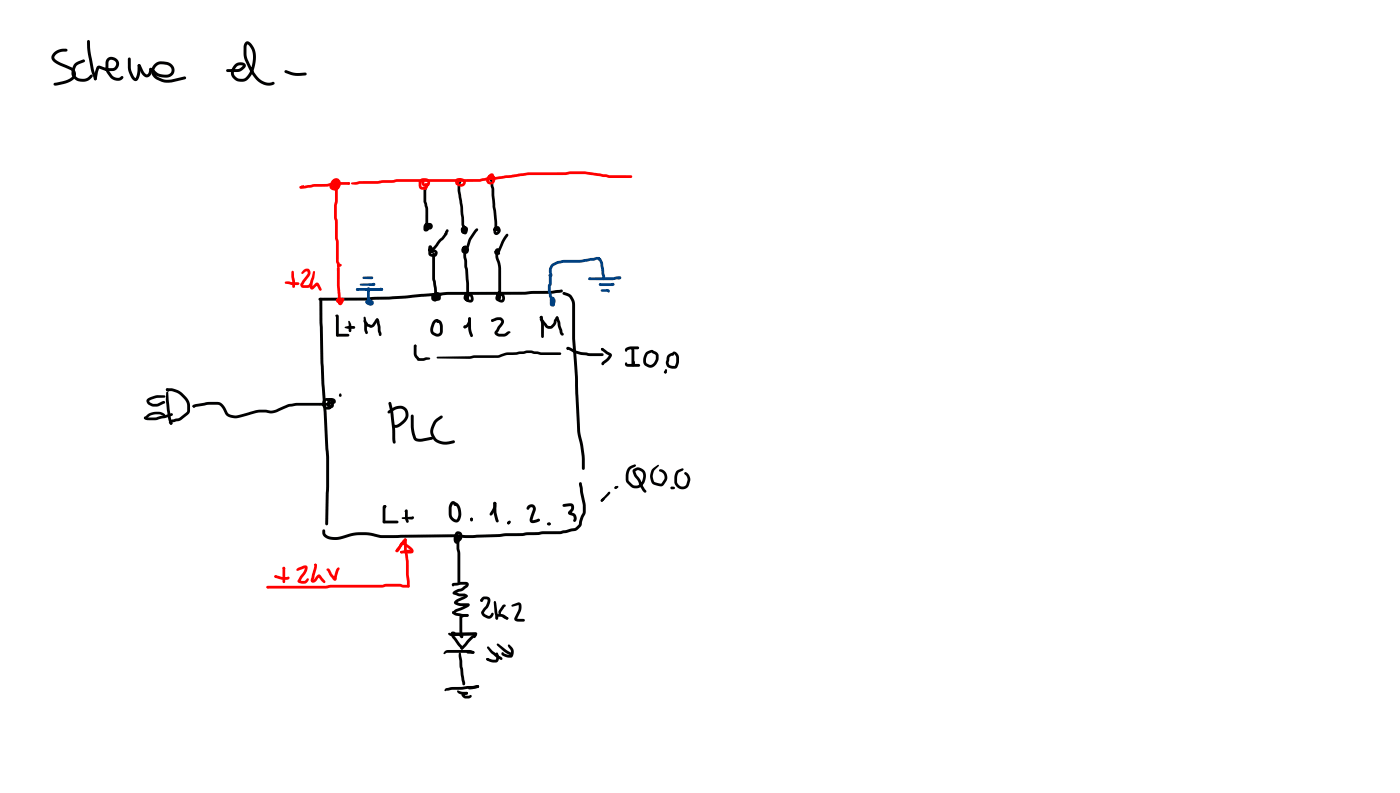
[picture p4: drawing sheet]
<svg xmlns="http://www.w3.org/2000/svg" width="337mm" height="190mm" viewBox="0 0 337 190" stroke-linecap="round" stroke-linejoin="round" font-family="sans-serif">
<g fill="#000">
<path d="M12.9 12.7l.5-.5a3.5 3.5 0 0 1 2.7-.4v.5l-.9 .1a1.87 1.87 0 0 0-2.1 1.5l.4 .5 .7 .5 3.1 1.3a1.74 1.74 0 0 1 .3 2.9l-1.1 .7-1.2 .4-2.1 .4-.3-.4 .3-.3 1.9-.4a2.99 2.99 0 0 0 2.4-1.3v-.6l-.4-.7-3.6-1.6a1.48 1.48 0 0 1-1.1-1.1 1.48 1.48 0 0 1 .5-1.5zM18 15.3l2-1 .3 .1 .1 .4-1.3 .6a1.84 1.84 0 0 0-1.3 1.7 1.84 1.84 0 0 0 1.3 1.8l1.5-.1 1.4-.9 .3 .3a2.74 2.74 0 0 1-2.8 1.5 2.74 2.74 0 0 1-2.3-2.2l.2-1.3zM21 9.7l.3-.1 .3 .3 .2 3.1 .8 3.8 .6 1.7a.45 .45 0 0 1 0 .5 .45 .45 0 0 1-.5 .2l-.8-2.3-.7-3.8-.3-1.7zM23.3 16l.2-.2a2.17 2.17 0 0 1 1.8 .5l1.7 .1a.97 .97 0 0 0 .9-.9l-.1-.6-.8-.5a.69 .69 0 0 0-.9 .7v1.7l.9 1.3a1.4 1.4 0 0 0 2.1 .3l.5-.1a1.03 1.03 0 0 1-1.2 1.1l-1.5-.4-1.2-1.5-.3-.9v-1.5a1.64 1.64 0 0 1 1.6-1.4 1.64 1.64 0 0 1 1.6 1.5 1.75 1.75 0 0 1-1.6 1.9 5.9 5.9 0 0 1-3.2-.6l-.6 2.6-.3 .2-.3-.3 .2-1.7zM30.8 13.9l.3-.1 .3 .3 .1 2.6 .6 1.5 .5 .6a5.8 5.8 0 0 0 .5-3.3l.3-.1 .3 .1v.4l.1-.1a4.2 4.2 0 0 1-1 3.6h-.5a4 4 0 0 1-1.6-3.1zM33.2 15.5l.3-.1 .3 .2 .6 1.3a.95 .95 0 0 0 1 1l.3-.4 .2-1 .3-.2 .3 .1 .1 .3a1.43 1.43 0 0 1-1.8 1.8l-.9-1-.7-1.6zM36 16.4h.6l1.1 1a2.8 2.8 0 0 0 3.3 .1 1.23 1.23 0 0 0-1-1.9l-1.3-.2a1.61 1.61 0 0 0-1.6 1.3 1.61 1.61 0 0 0 .9 1.8l1.9 .7 1.3-.1 3.2-.7 .4 .3-.3 .3-3.2 .8a5.1 5.1 0 0 1-4-.9 2.31 2.31 0 0 1-.8-2.6 2.31 2.31 0 0 1 2.2-1.6l1.5 .2a1.93 1.93 0 0 1 1.7 2.3 1.93 1.93 0 0 1-2.5 1.4l-1.9-.5-1.5-1.2zM59 10.1l.3-.2a2.41 2.41 0 0 1 2 2.1 7 7 0 0 1-2.3 7.5 2.4 2.4 0 0 1-3.3-1.1 2.4 2.4 0 0 1 1.1-3.2 1.52 1.52 0 0 1 2.3 .6 2.42 2.42 0 0 1-2.1 1.5h-2.3l-.4-.3 .4-.4h2.3a1.9 1.9 0 0 0 1.4-.9h-.1a1.68 1.68 0 0 0-2.1 1.8 1.68 1.68 0 0 0 2.4 1.4 4.7 4.7 0 0 0 2.1-4 4 4 0 0 0-1.3-4.3l-.1 .6v2.4a12.2 12.2 0 0 0 2.4 4.7 3.2 3.2 0 0 0 4 1.3l.3 .4a2.12 2.12 0 0 1-2.4 .4 6.1 6.1 0 0 1-3.7-3.7l-1-2.2-.3-1.1v-2.4zM68.5 16.9h.3a7.2 7.2 0 0 0 4.6 .5l.2 .1v.5a2.81 2.81 0 0 1-2.1 .2l-1.2-.1-1.7-.6-.2-.3zM76.6 71.6l11.2-.1 9.6-.5a132.3 132.3 0 0 1 16.9-.9h11.9l2.5-.2a14.5 14.5 0 0 0 4.8-.2l1.5-.2 .3 .4a1.44 1.44 0 0 1-1.7 .5 15.5 15.5 0 0 1-4.9 .2l-2.5 .2h-11.9a129.2 129.2 0 0 0-16.9 .9l-9.6 .5h-10.9l-.3-.1zM76.9 71.6l.2-.1 .4 .4 .2 15.2 1.4 22.7-.2 16.1-.4 .3-.3-.3 .2-16.1-1.4-22.7-.2-9.6zM80.7 75.7l.5-.1 .2 .4v4.5l-.3 .4-.3-.4v-4.5l.2 .1-.3-.1z"/>
<path d="M83 78.5l2.1-.2 .3 .4-.3 .3h-1.4l-.7-.2-.2-.1zM83.8 77.1l.3 .1 .2 .5 .2 1a.81 .81 0 0 1-.4 1.1 .81 .81 0 0 1-.3-1.1zM87.4 77l.5 .1 .7 .8 .6 .2 1-1.2a.45 .45 0 0 1 .4-.4 .45 .45 0 0 1 .4 .3l-1.2 1.7a.81 .81 0 0 1-1.1 0 1.98 1.98 0 0 1-1.3-1.5zM87.5 76.1h.1l.3 .2 .5 3.3a.39 .39 0 0 1 0 .5 .39 .39 0 0 1-.5 .1l-.3-1zM90.4 76.6a.77 .77 0 0 1 .8 .8l.4 2.4a.68 .68 0 0 1-.2 .9l-.2-.1-.3-.9-.1-1.2-.4-1.6zM135.3 70.2l.3-.1 .9 .3a2.83 2.83 0 0 1 1.7 2.9 157.1 157.1 0 0 0 .7 17.8l.5 10.8a18.5 18.5 0 0 0 .8 5.2 18.3 18.3 0 0 1 .3 5.7h-.5a27.7 27.7 0 0 0-1.1-8l-.1-1.2-.6-12.5a157.1 157.1 0 0 1-.7-17.8 2.3 2.3 0 0 0-1.2-2.2l-1-.4zM34.7 100.2l.2-.1a3.5 3.5 0 0 1 4.8-.4v.4h-.4v-.2a3.2 3.2 0 0 0-4 .7h-.6zM35.4 95.8l.7-.4 1.6-.5 1.8 .1 .3 .2-.3 .3-2 .1-1.6 .7 .2 .4 .8 .3h.9l1.3-.6h.5v.5l-1.4 .7h-1.6l-1.1-.6a.79 .79 0 0 1-.1-1.2zM40 93.4a5 5 0 0 1 5.7 4.3l-.1 1.3-.4 .6-1.9 1.4-2.1 .6a.39 .39 0 0 1-.4-.2 .39 .39 0 0 1 0-.4l2.3-.6 1.6-1.3 .3-.4a4.3 4.3 0 0 0-3.7-4.7h-.1a1.12 1.12 0 0 1-1.3-.4zM40 93.4l.2-.1a.6 .6 0 0 1 .4 .7 .6 .6 0 0 1-.7-.4zM40 94.1h.2l.2 .2 .4 4.1 .5 2.7a.54 .54 0 0 1-.2 .9l-.2-.1v-.4l-.1 .2-.3-.7-.4-2.5-.2-2.5zM46.4 97.3l2.8-.6a6.3 6.3 0 0 1 4 .1l.8 .9 .8 1.5a2.56 2.56 0 0 0 2.4 .5l4.8-1.2 3.6 .1 2.4-1a12.7 12.7 0 0 1 5.9-.8h4.9l1.5-.5-.2 .2-.5-.2-.2 .2-.1 .9h.2l.1-.7-.2-.3-.9-.1-.2 .2-.1 1 .3 .2h.6l.1 .2-.2-.1a.38 .38 0 0 1 .6-.4 .38 .38 0 0 1 0 .6l-.4 .4h-.7a1.15 1.15 0 0 1-1-1.1v-.8a1.18 1.18 0 0 1 1-.9h.8a1.13 1.13 0 0 1 1 1.1l-.1 .8a.81 .81 0 0 1-.8 .6 .81 .81 0 0 1-.7-.7v-1.1a.98 .98 0 0 1 1.2-.7 .98 .98 0 0 1 .7 1.2l-1.8 .7h-7.6l-1.9 .3-3.6 1.5-3.6-.2-4.8 1.3a3.1 3.1 0 0 1-3.2-1l-.5-1a1.59 1.59 0 0 0-1.5-1.2l-2.2 .1-3.3 .6-.3-.3z"/>
<path d="M80.9 80.3l2.8-.1 .3 .3-.3 .4h-1.5a1.13 1.13 0 0 1-1.4-.4zM81.6 94.6l.2-.1a.45 .45 0 0 1 .3 .4 .45 .45 0 0 1-.3 .5 .45 .45 0 0 1-.2-.8zM93.3 98.7l1.1-.7a2.3 2.3 0 0 1 3.7 .9v1.3a4.2 4.2 0 0 1-2.4 2.5l-.5 .1a.4 .4 0 0 1-.6-.3 .4 .4 0 0 1 .5-.4h.2a4.5 4.5 0 0 0 2.1-1.9 1.48 1.48 0 0 0-.4-1.8 1.48 1.48 0 0 0-1.8 0l-1.7 .9-.4-.3zM93.5 96.6l.2-.1 .4 .3 .4 2 .5 4.2 .1 3.2-.3 .4-.3-.1-.1-.5-.2-3.3-.4-3.8-.4-1.9zM98.8 99.7l.3-.1 .3 .3 .1 2.6a4.2 4.2 0 0 0 .7 2.8l1.1 .1 2.5-.5 .3 .4-.3 .3-2.4 .5a1.79 1.79 0 0 1-2.4-1.8l-.2-1.8zM34.7 100.2l.2-.1 .3 .3-.1-.2 2.4 .1 3.7-1 .4 .3-.2 .3-3.9 1h-2.3l-.6-.3zM40.7 101.2l.2-.1 .5 .4v.4a.52 .52 0 0 1-.6-.1 .52 .52 0 0 1-.1-.6zM104.5 100.9l1.4-1h.5l.1 .3-.2 .2-1 .7a2.93 2.93 0 0 0-.5 4.2l.6 .4a4.1 4.1 0 0 0 3.3 .1l.6 .1v.4a4.8 4.8 0 0 1-4.2 .1 3.3 3.3 0 0 1-.9-5.1zM77.6 127.3h.5l.1 .8a1.85 1.85 0 0 0 2 .9l1.3-.1a15.1 15.1 0 0 1 10.2-.3l18.5-.3 3.4 .3 8-.5h4l4.9-.5h4.1l3.6-.7 .3-.2 .6-.7 .2-1 .8-2a11.2 11.2 0 0 0-.6-4.6l-.1-1.2a.93 .93 0 0 1 .1-1.4l.4 .4 .2 1.7a14.1 14.1 0 0 1 .7 5.1l-.8 2.2-.2 1.1-.9 .9-.6 .4-3.5 .7h-4.2l-5 .5h-4l-8 .5-3.4-.3-14.3 .2a18 18 0 0 1-7.4-.6h-1.5a14.1 14.1 0 0 0-5.4 1 3.8 3.8 0 0 1-4-1l-.1-.5z"/>
<circle cx="36.3" cy="16.6" r=".35"/>
<circle cx="46.6" cy="97.6" r=".32"/>
</g>
<g fill="#f00">
<path d="M81 71.8l.6-.3a.82 .82 0 0 1 1 .5 .82 .82 0 0 1-.3 1 .66 .66 0 0 1-1 0 .66 .66 0 0 1 .2-1 .66 .66 0 0 1 .7-.5 .66 .66 0 0 1 .6 .7l-.2 .1a.36 .36 0 0 1-.4 0 .36 .36 0 0 1-.1-.4l.3-.1-.2 .2 .1 .2-.4 .5h-.2l.2-.6 .1 .1-.6 .1v-.2l.1 .1-.1 .3 .3 .2-.4-.1a.39 .39 0 0 1 .3-.6 .39 .39 0 0 1 .5 .4 .65 .65 0 0 1-1 .4 .65 .65 0 0 1-.1-1z"/>
<path d="M81.1 64.2l.2-.1 .4 .3v4.3l.2 3.6-.3 .4-.4-.4-.2-3.6z"/>
<path d="M70.1 65.1l.2-.1 .3 .3 .3 2.1v1.4l-.3 .4-.4-.4-.2-2.4z"/>
<path d="M68.5 67.7l.7-.1 1.7 .2a.83 .83 0 0 1 1.1 .3 .83 .83 0 0 1-1.1 .4l-2.2-.3-.3-.3z"/>
<path d="M72.9 64.9a1.04 1.04 0 0 1 1.6-.1 1.04 1.04 0 0 1-.2 1.6l-1.5 2.1h1.2l.6-.4a.65 .65 0 0 1 .1 .8 .65 .65 0 0 1-.8 .3h-1a.81 .81 0 0 1-.7-.6 .81 .81 0 0 1 .3-.9l1.5-2.1-.1-.4h-.4l-.6 .6h-.4v-.4z"/>
<path d="M75.3 65.1l.4 .1v.2l-.5 2.7-.1 .9-.2-.1 1-.9 .4-.1 .4 .3 .6 1.3-.3 .4-.3-.2-.6-1.2h.2l-.9 .9a.67 .67 0 0 1-.8-.1 .67 .67 0 0 1-.1-.8z"/>
</g>
<g fill="#004080">
<path d="M88.6 71.9a.4 .4 0 0 1 .5 .3 .4 .4 0 0 1-.3 .5 .4 .4 0 0 1-.5-.4l.4-.3-.2 .2z"/>
<path d="M87.8 72.3a1.18 1.18 0 0 1 2 .6 .7 .7 0 0 1-.7 .5 .7 .7 0 0 1-.6-.8l.1-.7h.5l.2 .8h-1l.1-.3 .5 .3v.3l-.2-.1 .2-.2-.3 .4-.4-.4a.6 .6 0 0 1 .9-.4 .6 .6 0 0 1 .2 1 1.06 1.06 0 0 1-1.5-1z"/>
<path d="M88.3 69.1h.5l.1 .2v3.4l-.3 .4-.4-.4z"/>
<path d="M85.6 69.3l6.2-.1 .3 .3-.4 .4h-5.7l-.4-.1z"/>
<path d="M91.3 69.2l.7 .1v.5l-.2 .1-.6-.3z"/>
<path d="M86.5 68.2l3.3-.2-.2 .2v.3v-.5h.5a.39 .39 0 0 1 .1 .5 .39 .39 0 0 1-.4 .2l-3.1-.1-.2-.1z"/>
<path d="M87.2 66.5l2.2-.1 .3 .3-.3 .4-2-.1-.3-.3z"/>
<circle cx="85.9" cy="69.5" r=".32"/>
<circle cx="91.8" cy="69.5" r=".34"/>
</g>
<g fill="#f00">
<path d="M81.6 63.3l.4 .2v.4h-.4l-.2-.4z"/>
<path d="M81.1 63.7l.5-.3a.37 .37 0 0 1 .4 .1 .37 .37 0 0 1 0 .4l-.7 .4-.3-.4z"/>
<path d="M80.6 43.1h.5l.1 .3v4.9l-.2 1.1v2.8l.2 .9 .2 9.7 .2 .4a.85 .85 0 0 1-.3 1.1l-.3-.4-.2-1v-4.9l-.3-.7v-4.2l-.2-.8z"/>
</g>
<g fill="#000">
<path d="M102 45.2l.3-.1 .3 .4-.3 .3 .2-.1v2.7l.4 1.6v3.7l.3 .8a.86 .86 0 0 1-.6 1.1h-.2a1.1 1.1 0 0 1-.3-1.9l.9-.1a.83 .83 0 0 1 1 .7 .83 .83 0 0 1-.9 .9 .83 .83 0 0 1-.7-1l.3-.2 .6 .2v.3l-.6 .2 .3-.3 .1 .1 .3-.1-.1-.2h-.7l-.1 .9-.1-.1 .1-.5-.2-.8v-3.5l-.5-1.8v-2.7zM111.5 54.5l.3-.1 .1 .4-.3 .1zM111.5 54.5l.4 .1-.1 .3-.3-.1zM111.2 59.3l.5-.3 .4 .1a.95 .95 0 0 1 .6 1.4 .95 .95 0 0 1-1.5 .3 .95 .95 0 0 1 .1-1.5 .48 .48 0 0 1 .7 0 .48 .48 0 0 1-.1 .7l-.2-.4 .1 .2-.2 .4 .4 .1 .1-.3-.5-.4 .2 .1-.1 .4a.37 .37 0 0 1-.6 .1 .37 .37 0 0 1-.1-.5zM110.3 43.5h.5l.1 .2-.3 .5v1.6l.7 3.7 .3 4.5a1.33 1.33 0 0 1-.2 2.1 .93 .93 0 0 1-.6-1.3 .93 .93 0 0 1 1.4-.4 .93 .93 0 0 1 .1 1.4 .8 .8 0 0 1-1.1 .3 .8 .8 0 0 1-.2-1.1l.3-.5a.28 .28 0 0 1 .4 0 .28 .28 0 0 1 0 .4l-.2 .6 .3 .2h-.1l.2-.7-.3-.1-.2 .2 .1 .4h-.3l.1-.6-.4-.8-.3-4.5-.6-3.8v-1.7zM114.4 54.9h.5a.71 .71 0 0 1-.4 .9 9.3 9.3 0 0 0-2 4.2l-.3 .1h-.2v-.7a8.9 8.9 0 0 1 2.4-4.5zM111.7 59.1l.2-.1a.47 .47 0 0 1 .3 .8l-.3 .1a.52 .52 0 0 1-.2-.8zM112 59.6h.3l.1 .5-.5-.1zM117.7 42.8a.36 .36 0 0 1 .4-.1 .36 .36 0 0 1 .2 .3l.5 2.4 .3 4.2 .4 3.7v1.4a.58 .58 0 0 1-.8 .7l.2-2-.5-3.6-.2-4.3-.5-2.5 .3 .2h-.4zM118.7 54.6a1.02 1.02 0 0 1 1.6 .3 1.02 1.02 0 0 1-.6 1.5 .83 .83 0 0 1-1.1-.5 .83 .83 0 0 1 .5-1.1l.6 .2 .2 .3-.2 .3-.7-.2 .3-.2 .1 .6a.5 .5 0 0 0 .2-.9l-.4 .2 .1-.2-.1 .5-.4 .1-.2-.3zM103.1 59h.5l.3 .3-.1 1.4-.1 .1h-.3l-.2-1.4 .2 .2 .2-.2 .1 .7h.1h-.1v.8l.8 .1 .1-.2-.3-.5 .1-.2a.79 .79 0 0 1 .8 .4 .79 .79 0 0 1-.2 .9l-.5 .3-1.2-.2-.3-.4v-.9a.69 .69 0 0 1 .5-.9 .69 .69 0 0 1 .8 .7 .69 .69 0 0 1-.7 .7l-.6-.6zM107.3 55.2h.4l.1 .2-.3 .9-.3 .3 .2-.3-.7 1.1-.8 .7-1.4 2a.54 .54 0 0 1-.7 .6l-.1-.3 .3-.8 1.4-1.9 .7-.6 .7-1.1 .3-.1-.2 .1z"/>
<path d="M103.9 60.1h.2l.2 .3-.3 .4-.3-.4zM104 60.8h.5l.1 .2v6l.5 3.3 .4 1.5-.1 .3a.72 .72 0 0 1-.8-.9l-.4-2.8a11.9 11.9 0 0 1-.3-4.6zM104.3 77a.61 .61 0 0 1 1-.1l.2 .4-.1 .2-.2 .1-.4-.3-.3 .6-.4 1.4 .2 .5 1 .4 .4-.5 .1-1.4-.3-.7-.7-.3-.1-.3a.82 .82 0 0 1 1.4 .3l.3 .9v1.4a1.28 1.28 0 0 1-1.9 1.1l-.3-.2a1.59 1.59 0 0 1-.6-2.3zM104.9 71.5l.5 .2v.4h-.4l-.2-.5zM103.9 70.6a.89 .89 0 0 1 1.2 .1 .89 .89 0 0 1-.1 1.2 .95 .95 0 0 1-.8-1.4 .95 .95 0 0 1 1.7 .1l.1 .8a.68 .68 0 0 1-.4 .8 .68 .68 0 0 1-.8-.2l-.1-.1a1.07 1.07 0 0 1 1-1.5l.6 .1v.4l-.8 .2-.2 .5v-.7l-.5-.1-.1 .3 .2 .2-.1 .1-.5-.3v.6l.3 .1h-.1l.1-.3 .2 .1h-.1a.33 .33 0 0 1 .4-.3 .33 .33 0 0 1 .1 .5 .78 .78 0 0 1-.8 .6 .78 .78 0 0 1-.7-.8zM112.6 76.3a.57 .57 0 0 1 .6 .3 .57 .57 0 0 1 0 .6 1.82 1.82 0 0 1-1.6 1.7l-.2-.3 .8-.8 .3-.6zM111.5 78.2h.4l.1 .6h-.5zM111.7 59.1h.5l.1 .3-.2 1v1.2l.6 6.4 .1 3.5a.68 .68 0 0 1-.6 .9 .68 .68 0 0 1-.8-.8 1.1 1.1 0 0 1 .5-1.1 1.1 1.1 0 0 1 1.2 0 1.14 1.14 0 0 1 .8 1.1 1.14 1.14 0 0 1-.9 1.1 1 1 0 0 1-1-.5 1 1 0 0 1 0-1.1l.4-.5a.4 .4 0 0 1 .6 0 .4 .4 0 0 1-.1 .6l-.3-.2 .3 .1-.4 .7 .6 .2v-.7l-.3-.2-.6-.1-.1 .5 .2 .3h-.2v-3.8l-.7-6.4v-1.5zM112.6 76.3l.3-.1 .3 .4a8.2 8.2 0 0 0 .3 3.5l.1 .2a.45 .45 0 0 1-.2 .7l-.4-.4a6.9 6.9 0 0 1-.5-4zM118.2 76.8l.6-.3a1.44 1.44 0 0 1 2.4 .6 2.46 2.46 0 0 1-1 1.9l-.7 1 .5 .2h1.2l1.1-.6 .4 .2-1.2 1-1.5 .1a1.02 1.02 0 0 1-1.1-1.1l1.6-2.6-.3-.3h-.5l-1.4 .4-.2-.3zM118.1 76.8l.6 .1v.3l-.5 .1-.1-.3zM119.1 59.8a.59 .59 0 0 1 .9-.1 .59 .59 0 0 1 .1 .8 .59 .59 0 0 1-.8 .2l-.5-.3 .9-.3-.1 .2v-.2l.1 .2-.2 .4-.1-.1 .7 .1 .1 .2-.1 .2-.7 .1a.77 .77 0 0 1-.6-.6 .77 .77 0 0 1 .3-.8z"/>
<path d="M121.6 56.3l.3-.2a.54 .54 0 0 1 .3 .5 .54 .54 0 0 1-.4 .5l-.7 1.2-1 2.5a.47 .47 0 0 1-.5-.2 .47 .47 0 0 1 .1-.6l.9-2.1zM119 60.4l.4-.1 .3 .3 .1 1.2 .6 2.1 .1 7.5a.57 .57 0 0 1-.7 .5 .57 .57 0 0 1-.5-.7 .85 .85 0 0 1 .4-1.1 .85 .85 0 0 1 1.1 .2 1.3 1.3 0 0 1 .6 1.3 1.3 1.3 0 0 1-.9 1.1 1.28 1.28 0 0 1-1.4-1.2l.5-1.2 .4-.1 .6 .3a.3 .3 0 0 1 .1 .3 .3 .3 0 0 1-.4 .2l-.3-.1h.1l-.3 .8 .8 .3v-.9l-.6-.4 .1-.1v.7l-.3 .2v-7.1l-.7-2.5v-1.1l.1 .2-.2-.1zM136.3 83.4a1.46 1.46 0 0 1 1.6 .5l1.9 .7 1.9 .2 3.1 .1 .3 .3-.3 .3h-3.2l-1.5-.2a7.6 7.6 0 0 1-3.6-1.3l.2-.1h-.4zM144.5 83.7h.5l.2 .3-.1 .2-.2 .1-.4-.2zM144.5 83.7h.6l1.8 1.2 .2 .4-.7 1.2-1.5 1.3-.3-.4 .1-.3 1.2-1.1 .5-.7 .1 .1-2-1.3zM150.4 83.7l1.2-.5h1.7l.4 .4-.4 .3h-1.7l-.8 .4a.3 .3 0 0 1-.4 .1 .3 .3 0 0 1-.2-.4zM150.3 87.1h.4l.1 .3h2.8l.3 .4-.3 .3h-2.9a.64 .64 0 0 1-.5-.8zM151.7 83.6a.55 .55 0 0 1 .7 .1 .55 .55 0 0 1 .1 .7v3.2l-.3 .4-.4-.4v-3.6l.2 .1-.3-.1zM152.2 86.8a.49 .49 0 0 1 .5 .3 .49 .49 0 0 1-.1 .5l-.3 .4-.4-.1-.1-.2zM155.3 84.6l.6-.3a.73 .73 0 0 1 1.2 .1l-.1 .2h-.3l-1 .6a1.87 1.87 0 0 0-.2 2.1l.4 .2a.96 .96 0 0 0 1.4-.5l.4-.9v-.7l-.3-.3a.67 .67 0 0 1-.6-.7l.3-.1a1.33 1.33 0 0 1 1.2 1.1 2.75 2.75 0 0 1-.8 2.4 1.69 1.69 0 0 1-2.5-.1 2.67 2.67 0 0 1 .3-3.1zM160.5 85.3l.6-.4a.46 .46 0 0 1 .6-.1 .46 .46 0 0 1 .2 .5h-.4l.2 .1a1.71 1.71 0 0 0-.9 2.1 .77 .77 0 0 0 1 .4h.4l.4-1-.1-1.2-.5-.7a.31 .31 0 0 1-.2-.2 .31 .31 0 0 1 .2-.3 1.44 1.44 0 0 1 1.2 1.4v1l-.2 1a1.5 1.5 0 0 1-2.4 .3h-.1a1.91 1.91 0 0 1-.3-2.1z"/>
<circle cx="112.2" cy="59.9" r=".27"/>
<circle cx="119" cy="55.2" r=".33"/>
<circle cx="118.3" cy="77" r=".28"/>
<circle cx="136.5" cy="83.7" r=".33"/>
<circle cx="152.2" cy="87.7" r=".34"/>
<circle cx="156.8" cy="84.4" r=".28"/>
<circle cx="161.7" cy="85.1" r=".3"/>
</g>
<g fill="#000">
<path d="M159.9 88.7l.4 .1 .1 .1-.1 .6-.3 .2-.3-.3z" fill-rule="evenodd"/>
<path d="M159.9 89.1l.3 .1 .1 .2-.3 .3z" fill-rule="evenodd"/>
<circle cx="159.9" cy="89.4" r=".29"/>
</g>
<g fill="#f00">
<path d="M72.1 44.8l.7-.3-.1 .1a.26 .26 0 0 1 .5 .1 .26 .26 0 0 1-.3 .4l-.6 .2-.3-.3z"/>
<path d="M72.1 44.8l3.2-.6h3.3l3.1-.5h2.1l.4 .4-.4 .3h-2.1l-3.1 .4-3.1 .1-2.5 .4-.9-.1z"/>
<path d="M79.9 43.2a1.15 1.15 0 0 1 1.6-.1 1.15 1.15 0 0 1 .1 1.7 .89 .89 0 0 1-.8 .8 .89 .89 0 0 1-1-.7l.4-.9a.68 .68 0 0 1 .4-.5 .68 .68 0 0 1 .7 .1l-.5 .6-.3 .8-.1-.1a.9 .9 0 0 0 .8-1l-.2-.4-.5 .1-.5 .6-.1 .7 .8 .2 .6-.9h.5l.1 .2a1.42 1.42 0 0 1-1.7 1.3l-.3-.1a1.01 1.01 0 0 1-.6-1.5z"/>
<path d="M84.4 43.9l1.9-.4h1.5a10.1 10.1 0 0 0 4.1-.2h2.5l1-.3h19.8l1.9-.4h1.8l8.2-1.2h8.8a24.4 24.4 0 0 1 8.2 .2l2.4 .5h5.2l.3 .3-.3 .4h-5.2l-1.6-.3a26.4 26.4 0 0 0-7.9-.6l-1 .2h-9l-8.1 1.1h-1.7l-2 .5h-19.8l-.9 .2h-2.5a10.3 10.3 0 0 1-4.2 .3l-1.3-.1-1 .3-1.1-.2z"/>
<path d="M101 43.1l.4-.3h.7a1.07 1.07 0 0 1 1.4 .9 1.07 1.07 0 0 1-1.1 1.2 1.07 1.07 0 0 1-1-1.3v-.1a.44 .44 0 0 1 .3-.3 .44 .44 0 0 1 .5 .2l-.2 .3 .1 .5h.6v-.4l-.2-.3h-.9l-.3 .4 .1 1h.8l.1-.4 .1 .1-.4-.3a.55 .55 0 0 1 .9-.1 .55 .55 0 0 1-.1 .8l-.2 .4-.4 .2h-.8l-.5-.3-.3-.6v-.8z"/>
<path d="M109.7 43l1.1-.2a1.08 1.08 0 0 1 1.1 1.4 1.08 1.08 0 0 1-1.6 .6 .94 .94 0 0 1-.6-1.2 .94 .94 0 0 1 1.3-.6l-.1 .5h-.3l-.1-.2 .2 .2-.3 .1v.5l.4 .1 .4-.1 .1-.4-.4-.2h-.8l-.1 .4a.31 .31 0 0 1 0 .4 .31 .31 0 0 1-.4 .1l-.2-.8z"/>
<path d="M117.5 42a.6 .6 0 0 1 .6-.4 .6 .6 0 0 1 .6 .6l-.6 .2 .1-.5 .1 .4-.6 .6v.8l-.1-.1h.6l.2-.9 .1 .1h-.7l-.4 .9h-.4l-.1-.2 .3-1.1 .5-.3 1.1 .1 .2 .4 .1 .6a1.09 1.09 0 0 1-1.5 1.1 1.09 1.09 0 0 1-.5-1.7z"/>
<circle cx="83.8" cy="44.1" r=".32"/>
</g>
<path d="M129.9 76h.4v.4l-.5 .1zM129.8 76.6l.8 .2 1.1 1.4 .7 .1 .6-.6 .2-.9 .7-.8a.67 .67 0 0 1-.1 1.1v.1a2.21 2.21 0 0 1-1.3 1.8 1.73 1.73 0 0 1-2-1.1l-.7-.9zM129.9 76l.2-.1 .3 .2 .3 1.6v3.2l-.3 .3-.3-.3zM133.7 76.1l.2-.1 .3 .2 1 3.8 .3 .3-.1 .2a.88 .88 0 0 1-.9-1.1l-.9-3zM99.6 83l.2-.2 .2 .1v.4l-.2 .1-.3-.3zM99.6 82.9h.4l.1 .2 .1 2 .6 1.1-.1-.2h1.1l.7-.2 .9 .2v.3l-1.7 .4-1.4-.1-.8-1.3zM105 85.7l7.9-.1 1.1-.2h5.7l2-.7 2.5-.1 2.5-.4h1.1l2.3 .5h4.5l.3 .3-.3 .3h-4.5l-2.4-.5h-1l-2.5 .4-2.4 .1-2.1 .7h-5.7l-1.1 .2-7.7-.1z" fill="#000"/>
<g fill="#004080">
<path d="M132.7 72.6l.3-.1a.43 .43 0 0 1 .2 .8h-.2a.46 .46 0 0 1-.3-.7z"/>
<path d="M132.6 71.4a.9 .9 0 0 1 .9 .5 .9 .9 0 0 1-.1 1l-.2 .4-.4-.1-.1-.2 .2-.4-.2 .1 .2-.4-.2-.4h.3l-.1 1.2-.2-.2 .5 .1a.51 .51 0 0 1-.3 .6 .51 .51 0 0 1-.6-.1 2.1 2.1 0 0 1 .3-2.1z"/>
<path d="M131.8 68.4l.2-.1a.9 .9 0 0 1 .4 1.2l.5 2.8 .2 .5a.45 .45 0 0 1-.1 .8l-.3-.2-.5-1v-.9l-.5-1.4z"/>
<path d="M131.9 65.9h.5l.2 .5v2l-.6 .5-.3-.3 .3-.4z"/>
<path d="M132.5 63.5l1.4-.8 1.5-.3h4.1l3.8-.7h.7l.3 .4-.3 .3-4.3 .7h-4.3l-1.3 .3-1 .5-.3 .5a2.11 2.11 0 0 0 0 1.7l-.3 .4-.3-.3a2.39 2.39 0 0 1 .3-2.6z"/>
<path d="M143.7 61.8l.3-.1 .2 .1 .1 .4-.2-.2 .3 .1a.42 .42 0 0 1-.3 .5 .42 .42 0 0 1-.5-.5z"/>
<path d="M144 62.1l.2-.1 .3 .1 .5 1 .5 3.3v.6l-.4 .3-.3-.3-.5-3.7-.4-.9z"/>
<path d="M141.5 66.7l6.2-.2a1.32 1.32 0 0 1 1.7 .2l-.4 .4-1.8 .2h-5.4l-.3-.1z"/>
<path d="M148.4 66.7l.6-.3 .4 .3-.2 .3-.6 .1h-.2z"/>
<path d="M144 68.2h.6v.4h-.6z"/>
<path d="M144 68.2l3.3-.2-.2 .2v.3v-.5h.5a.39 .39 0 0 1 .1 .5 .39 .39 0 0 1-.4 .2h-3l-.3-.1z"/>
<path d="M144.5 69.6l1.6-.2 .4 .2a.31 .31 0 0 1 0 .5 .31 .31 0 0 1-.5-.1l.1 .1h-1.4l-.2-.1z"/>
<circle cx="133" cy="73" r=".35"/>
<circle cx="141.7" cy="67" r=".32"/>
</g>
<g fill="#000">
<path d="M151.1 112.3l.7-.5 .8-.2h.2l.1 .2-.2 .3-.7 .3a2 2 0 0 0-.9 2.2v.9l.8 .7a1.36 1.36 0 0 0 1.9 .1 1.92 1.92 0 0 0 .1-3.2l-.6-.2-.6 .2a4 4 0 0 0 1.2 2.1l.6 1.4 .9 1.4-.3 .4a5.1 5.1 0 0 1-1.8-2.9v-.1a2.64 2.64 0 0 1-1.1-2.6 1.98 1.98 0 0 1 2.5 .1 1.98 1.98 0 0 1 .4 2.5 2.2 2.2 0 0 1-1.4 1.8 2.2 2.2 0 0 1-2.3-.5l-.8-.8-.2-.7 .1-1.6zM156.8 112.7l1.3-1h.3l-.1 .3-.8 .8a2.35 2.35 0 0 0-.1 3l1.5 .4 .7-.9a1.43 1.43 0 0 0-1.1-2.1 .47 .47 0 0 1 .2-.5 .47 .47 0 0 1 .6 .1 2.02 2.02 0 0 1 .8 2.8l-.7 1.1a2.77 2.77 0 0 1-2.4-.4 2.98 2.98 0 0 1-.2-3.6zM162.6 113.2l1.4-.7 .4 .3-.2 .2-1.1 .6-.3 .9v1.4a1.21 1.21 0 0 0 1 1 1.21 1.21 0 0 0 1.2-.6l.3-1a1.46 1.46 0 0 0-.7-1.3l-.1-.3a.64 .64 0 0 1 .6-.2 .64 .64 0 0 1 .5 .5l.3 1.1-.3 1.4a1.86 1.86 0 0 1-2 1 1.86 1.86 0 0 1-1.5-1.7l.1-1.6zM92.3 121.4h.5l-.1 .7h-.3zM92.1 125.2l3.4-.1 .3 .3-.3 .3h-2.4a.87 .87 0 0 1-1.1-.3zM92.1 121.5l.1-.1a.45 .45 0 0 1 .7 .3l-.1 .2-.3 .1 .2-.1v3.5l-.4 .3-.3-.3zM96.6 124.3l2.6-.3 .3 .3-.1 .3-.4 .2-2.2-.1zM97.5 122.5a.35 .35 0 0 1 .4-.1 .35 .35 0 0 1 .1 .4l.2 2.1a.39 .39 0 0 1 0 .5 .39 .39 0 0 1-.5 .1l-.1-.3a4 4 0 0 1-.2-2.5l.1 .2h.3l-.5 .1zM108.4 120.6l.4-.2h.4l.5 .8-.3 .3-.4-.4-.2 .2-.2 .7v1.5a1.35 1.35 0 0 0 1.1 1.3h.1a2.93 2.93 0 0 0-.1-3.2l-.4-.5a.62 .62 0 0 1 .6-.3 .62 .62 0 0 1 .5 .6 3.1 3.1 0 0 1-.4 4.1 1.93 1.93 0 0 1-2.1-1.9 3.5 3.5 0 0 1 .5-3zM118.7 120.7l.3-.1a1.1 1.1 0 0 1 .3 1.2l-1 1.9-.3 .2-.2-.1-.1-.5 .8-1.4zM118.7 120.7l.1-.1 .2 .3-.2-.3 .4 .1 .1 .4-.2 .1-.1-.3 .1 .3h-.4zM118.7 120.7h.5a11.2 11.2 0 0 0 .6 4.2v.5l-.3 .1-.3-.2a9.3 9.3 0 0 1-.6-4.3z"/>
<path d="M126.9 121.5a1.13 1.13 0 0 1 1.5-.2 1.13 1.13 0 0 1 .3 1.6l-.7 2.1 1.5-.4 .3 .3a2.24 2.24 0 0 1-2.1 .7l-.3-.4-.1-.5 .8-2.5-.4-.4-.3 .2-.3 .4h-.4l-.1-.4zM135.3 121.2l1.5-.3a1.15 1.15 0 0 1 1.2 .8 1.15 1.15 0 0 1-.6 1.4l-.2 .2v-.3l.5 .2a1.37 1.37 0 0 1 .7 2l-.3 .2-.2-.1-.1-1.3-.8-.3a.52 .52 0 0 1-.3-.8l.5-.6 .1-.7-1.7 .2-.3-.1zM146.2 118.2h.4v.4l-1.8 1.8h-.3v-.3z"/>
</g>
<g fill="#000">
<path d="M144.7 119.8l.4-.3 .3 .3-.5 .5-.3-.3z" fill-rule="evenodd"/>
<path d="M147.9 116.9h.4v.2l-.2 .3-.4-.4z" fill-rule="evenodd"/>
<path d="M147.8 116.9l.6-.2 .3 .3-.6 .4-.2-.1z" fill-rule="evenodd"/>
<path d="M161.3 117l.7-.1 .3 .3-.3 .3h-.5l-.3-.3z" fill-rule="evenodd"/>
<path d="M113.1 124.5l.3-.2a.48 .48 0 0 1 .3 .5 .48 .48 0 0 1-.3 .5 .52 .52 0 0 1-.3-.8z" fill-rule="evenodd"/>
<path d="M122.2 125.2h.5a.59 .59 0 0 1-.5 .8l-.3-.4z" fill-rule="evenodd"/>
<path d="M131.6 125.6a.52 .52 0 0 1 .8 .3 .48 .48 0 0 1-.5 .3 .48 .48 0 0 1-.4-.3z" fill-rule="evenodd"/>
<path d="M144.5 120l.4-.3 .3 .3-.3 .5z" fill-rule="evenodd"/>
<circle cx="147.9" cy="117.2" r=".28"/>
<circle cx="161.5" cy="117.2" r=".31"/>
<circle cx="113.4" cy="124.7" r=".35"/>
<circle cx="122.2" cy="125.6" r=".35"/>
<circle cx="132" cy="125.9" r=".35"/>
<circle cx="144.7" cy="120.3" r=".31"/>
</g>
<g fill="#f00">
<path d="M64.1 140.8l14.2-.1 1.3-.2h12.3a10.7 10.7 0 0 1 4.4-.2l.6 .2h1.3l.3 .3-.3 .4-1.4-.1-.6-.2h-3.4l-.9 .3h-12.3l-1.3 .2h-13.9l-.3-.1z"/>
<path d="M97.2 129.5l.2-.1 .4 .2a7.9 7.9 0 0 0 .2 3.4l.5 6.6v1.2l-.3 .4-.4-.4-.2-2.7v-3.2l-.3-1.9a6.9 6.9 0 0 1-.2-3.3z"/>
<path d="M97.2 129.4h.4l.2 .3-.1 .2-.4 .1-.2-.3z"/>
<path d="M96.9 129.7l.5-.3 .4 .3-1.9 2.6-.4 .4-.3-.1v-.5z"/>
<path d="M96.3 130.4l.4-.2 .6 .2 1.9 1.4a.66 .66 0 0 1 .2 .7 .66 .66 0 0 1-.6 .5l-2.6-.2 .1-.4h.2l2.3-.1-2.1-1.5-1.1 1.8-.2 .1a.62 .62 0 0 1-.3-.6 .62 .62 0 0 1 .4-.6z"/>
<path d="M96.4 132.4l2.1-.3 .3 .3-.3 .3-2 .2-.3-.3z"/>
<path d="M68 136.3l.2-.1v.3v-.3l.3 .1v.4l-.3 .1v-.3v.3l-.2-.1z"/>
<path d="M68 136.3h.5l.1 .2v3.3l-.4 .3-.3-.3z"/>
<path d="M66.1 138.2l.5 .1v.4h-.6z"/>
<path d="M66 138.3l.2-.1 1.8 .4h1.5a.53 .53 0 0 1-.6 .7l-1.3-.1-1.4-.4-.3-.3z"/>
<path d="M71.4 136.6l1.3-.6a.77 .77 0 0 1 1.1 0 .77 .77 0 0 1 0 1.1l-1.7 2.7v-.4l1.1 .2 .8-.7 .2 .1a1.15 1.15 0 0 1-1 1.2h-.9a.57 .57 0 0 1-.7-.3 .57 .57 0 0 1 .1-.6l1.3-2.1 .3-.8 .1 .1-1.9 .6-.3-.2z"/>
<path d="M75.7 135.5a.51 .51 0 0 1 .5 .2 .51 .51 0 0 1 0 .6l-.8 3.1-.2-.1 .3-.1a1.82 1.82 0 0 1 1.3-1.2l1.4 1.6v.4h-.5l-1.2-1.4h.2l-.1 .2a1.5 1.5 0 0 1-1.6 1.1 1.17 1.17 0 0 1-.1-1.5z"/>
<path d="M78.6 136.6a.63 .63 0 0 1 .9 .6l1.1 1.7-.3 .1 .5-2.1a.62 .62 0 0 1 .8-.5l.1 .2-.3 .6-.5 1.9a.46 .46 0 0 1-.3 .4 .46 .46 0 0 1-.5-.2l-.9-1.2-.5-1 .2 .1-.3-.1z"/>
<circle cx="64.3" cy="141.1" r=".31"/>
<circle cx="95.4" cy="132.3" r=".33"/>
<circle cx="96.5" cy="132.6" r=".29"/>
<circle cx="68.2" cy="136.5" r=".32"/>
<circle cx="75.9" cy="135.7" r=".28"/>
</g>
<g fill="#000">
<path d="M109.6 127.9a.96 .96 0 0 1 1.5 .6v.6a.96 .96 0 0 1-.7 1.1 .96 .96 0 0 1-1.1-.6 .96 .96 0 0 1 .5-1.2 .87 .87 0 0 1 .7 .6 .87 .87 0 0 1-.2 .9l-.4-.1-.1-.2 .4-.3-.2 .2-.3-.5h.3v.5l.4-.3v-.8l-.4-.1a1.62 1.62 0 0 0-.2 1.7l-.1 .2 .1-.4a.43 .43 0 0 1 .6 .5 .43 .43 0 0 1-.6 .3 1.3 1.3 0 0 1-.6-1.9zM109.8 129.8h.5l.1 .3v1.7l.3 1.1v7l-.4 .3-.3-.3v-7l-.3-1.1zM106.9 156.5l.6-.3 5.4-.1 1.1 .4 .1 .2-.4 .4-.8-.3h-5.4l-.7 .4-.2-.2zM107.8 152.1l6.6-.2 .3 .4-.3 .3-5.8 .2a.79 .79 0 0 1-.8-.7zM108.7 140.2l1.3-.3a2.84 2.84 0 0 1 2.5 .1 .84 .84 0 0 1-.3 1.2 3.8 3.8 0 0 1-2.2 1.1l-.4 .2a.45 .45 0 0 1-.8 0l.5-.6 1.6-.6 1.2-.8-3 .2 .1-.1a.33 .33 0 0 1-.5 .1 .33 .33 0 0 1 0-.5zM108.9 142.2l.3-.1 1.3 .5h1.3l.5 .3 .1 .3-.3 .3-.5-.2-1.4-.1-1.3-.5zM108.8 146.9l.2-.1 .3 .3v-.1l.5 .2 1.3 .3h1.2l.4 .3-.4 .4h-1l-2.1-.5a.61 .61 0 0 1-.4-.8zM110.1 152.2a.93 .93 0 0 1 1.2 1h-.5l-.6-.6zM110.4 156.8l.1-.1 .3 .2 .3 1.8v1.4l.7 3.9-.1 .6-.2 .1-.4-.4-.3-2.1-.5-4.6zM112.5 153.6l1.5-1.3 .4 .1 .1 .4-1.6 1.3-1.5 1.7-.3 .2-.3-.1v-.4zM110.8 155.5l.4-.1 .2 .3-.1 .2-.4 .1-.2-.3zM110.6 147.8l.9-.3h.8l.4 .3-.4 .4-1.4 .2 .2-.1v3.5l.2 .5a.84 .84 0 0 1-.3 1l-.3-.3-.3-1.2v-3.5z"/>
<path d="M109.3 144.4l.5-.4 2-1v.2l.3-.4a.57 .57 0 0 1 .2 .7 .57 .57 0 0 1-.6 .4l-1.5 .6-.5 .4v-.3l1 .3h1.8a.49 .49 0 0 1 .4 .6 .49 .49 0 0 1-.5 .4l-2.6 1.1-.6 .4h-.4l-.1-.3 .7-.7 2.9-1.3v.3l.2 .2a4.4 4.4 0 0 1-3.3-.6zM112.2 156.5l1.5-.1 .4 .3-.4 .4-1.3-.1-.3-.3zM108.4 151.9a.82 .82 0 0 1 1.1 0h4.9l.3 .4-.3 .3h-4.8l-.7-.2 .1-.3 .3 .8 2 2.5 .1 .3-.4 .3-2.3-2.9-.3-.8zM114 152.4h.4l.1 .2-.2 .5-.2 .2-.4-.3zM115.8 143.6a1.22 1.22 0 0 1 1.7-.1 1.22 1.22 0 0 1 .2 1.7l-.4 .8-1 1.2 1.2 .8 .7-.8 .4 .1a1.13 1.13 0 0 1-.4 1.1 1.13 1.13 0 0 1-1.2 .1l-.6-.3a1 1 0 0 1-.6-1.4l.2-.3a3.6 3.6 0 0 0 1.2-2.3l-.2-.2h-.6l-.4 .5h-.5v-.4zM115.6 144l.3-.2 .3 .3-.4 .5-.3-.4zM117 158.2l2.2 .3 .1-.7-.2-.7 .3-.4 .4 .4a1.69 1.69 0 0 1 0 1.7 2.35 2.35 0 0 1-2.8-.2zM117.1 155.4h.4l.9 1 1.4 1.1a.92 .92 0 0 1 .9 1l-.2 .1-1.1-.6-1.3-1-1-1.3zM118.8 144.5h.3l-.1 .5-.2-.1zM119.3 147.7l.5-.2 1.2 .1 .9 .6-.2 .1h.4v.5a1.35 1.35 0 0 1-1.3-.6l-1.1-.1a.45 .45 0 0 1 0 .5 .45 .45 0 0 1-.5 .2l-.1-.7zM118.8 144.5l.2-.1 .2 .2 .5 3.3v.6l-.3 .4-.3-.4-.2-1.3zM119.5 154.7l.3-.1 1.9 1.5 1.1 .7 .2 .3-.1 .2-.3 .1-1.5-.9-1.6-1.4z"/>
<path d="M122.2 154.9l.2-.1a1.96 1.96 0 0 1 .5 3.2 2.57 2.57 0 0 1-2.4-.9l.3-.4 .3 .4v-.2l1 .4h.7l-.1 .1a1.61 1.61 0 0 0-.5-2.1zM120.8 145.4l.5-.2a.33 .33 0 0 1 .2 .3 .33 .33 0 0 1-.2 .3l-.9 1.2v.5l.7 .5 1 .3 .1 .2-.3 .3-.9-.3-1.1-1v-.7zM123.1 145.3l1.3-.5a.69 .69 0 0 1 1 .7l-.2 1.2-1 1.9 1.7 .1 .3 .3-.3 .3h-1.4a.72 .72 0 0 1-.7-.3 .72 .72 0 0 1 0-.8l.8-1.7 .1-1.1-1.5 .3-.3-.2zM107 165.5l1.4-.4 2.6-.1 3.7-.4h.2l.3 .3-.4 .3-1 .3-5.1 .2-1.7 .3-.2-.2zM109.9 165.9l2.3 .3 .3 .3-.1 .3a2.11 2.11 0 0 1-2.5-.7zM111 166.6l1.2-.4 .2 .1v.4l-.9 .4 .1-.3 .3 .3h.8l.4-.2a.44 .44 0 0 1 .2 .5 .44 .44 0 0 1-.4 .3l-1 .1a.99 .99 0 0 1-.9-1.2zM114.6 164.7h.5v.5l-.5-.1zM112.6 165.2l2.2-.6 .4 .3-.3 .4-1.4 .3h-.7l-.2-.1z"/>
<circle cx="114.2" cy="152.6" r=".34"/>
<circle cx="115.8" cy="144.2" r=".32"/>
<circle cx="117.2" cy="158.4" r=".29"/>
</g>
</svg>
